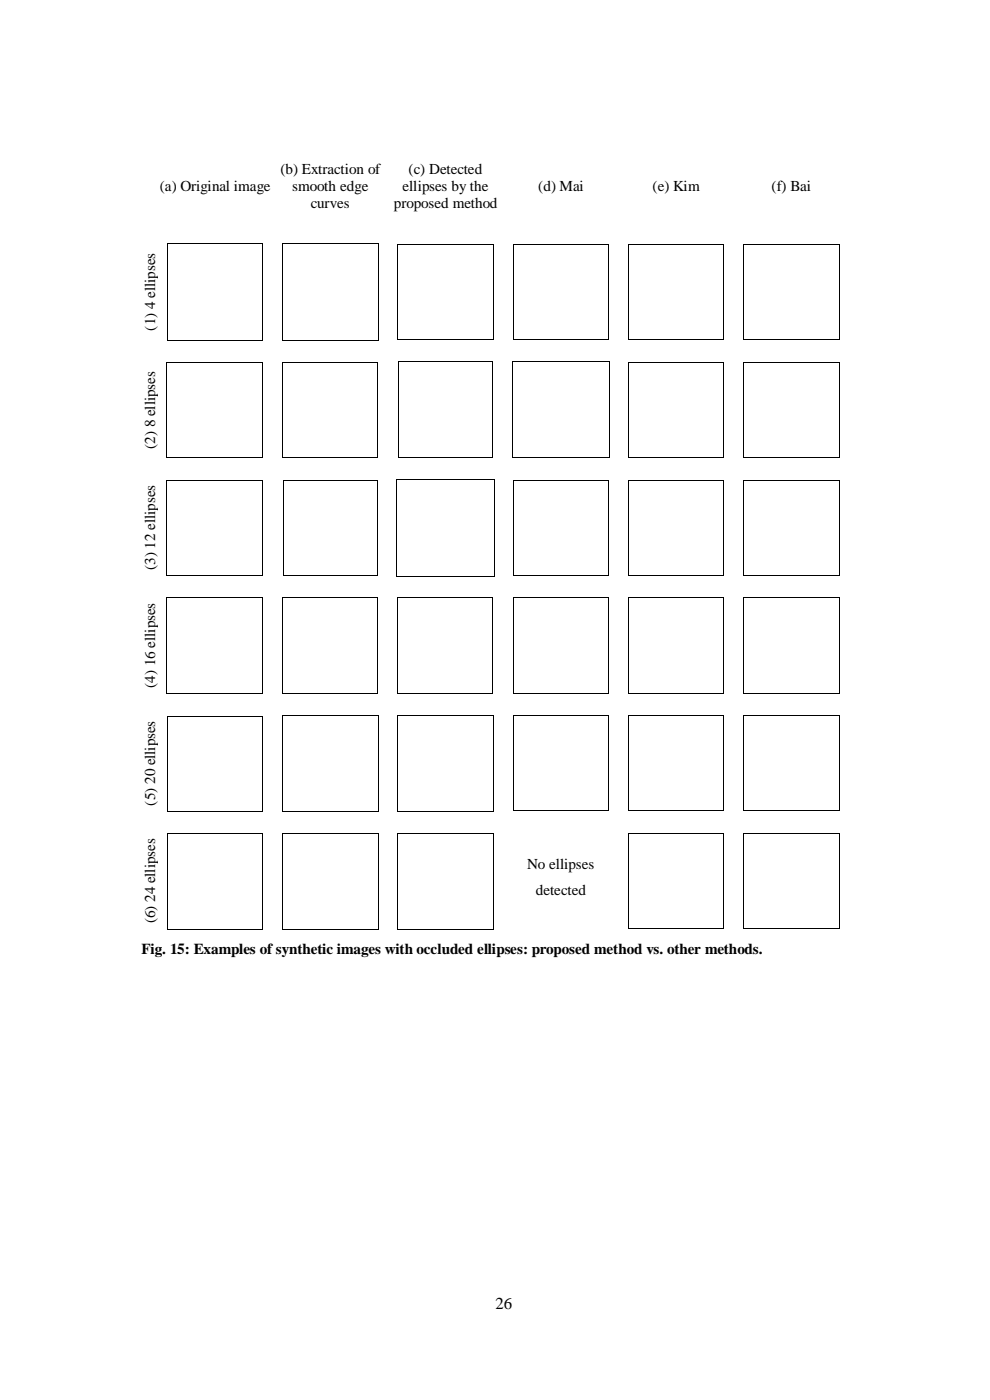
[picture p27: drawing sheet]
<svg xmlns="http://www.w3.org/2000/svg" width="210mm" height="297mm" viewBox="0 0 210 297" stroke-linecap="round" stroke-linejoin="round" font-family="sans-serif">
<defs><g id="words">
<text font-size="3.6" x="105.1" y="277.8">26</text>
<g font-size="3.2">
<text x="33.9" y="40.5">(a) Original image</text>
<text x="59.5" y="36.8">(b) Extraction of</text>
<text x="62" y="40.5">smooth edge</text>
<text x="85.4" y="40.5">ellipses by the</text>
<text x="86.6" y="36.8">(c) Detected</text>
<text x="114.2" y="40.5">(d) Mai</text>
<text x="138.4" y="40.5">(e) Kim</text>
<text x="163.6" y="40.5">(f) Bai</text>
<text x="65.9" y="44.2">curves</text>
<text x="83.5" y="44.2">proposed method</text>
<text x="32.9" y="70.1" transform="rotate(-90 32.9 70.1)">(1) 4 ellipses</text>
<text x="32.9" y="95.2" transform="rotate(-90 32.9 95.2)">(2) 8 ellipses</text>
<text x="32.9" y="120.9" transform="rotate(-90 32.9 120.9)">(3) 12 ellipses</text>
<text x="32.9" y="145.9" transform="rotate(-90 32.9 145.9)">(4) 16 ellipses</text>
<text x="32.9" y="170.9" transform="rotate(-90 32.9 170.9)">(5) 20 ellipses</text>
<text x="111.8" y="184.3">No ellipses</text>
<text x="113.7" y="189.8">detected</text>
<text x="32.9" y="195.9" transform="rotate(-90 32.9 195.9)">(6) 24 ellipses</text>
<text x="30" y="202.4">Fig. 15: Examples of synthetic images with occluded ellipses: proposed method vs. other methods.</text>
</g>
</g></defs>
<g fill="#000">
<path d="M35.4 51.7h.2v.1h-.2z" fill-rule="evenodd"/>
<path d="M35.4 51.7h.2v.1h-.2z" fill-rule="evenodd"/>
<path d="M55.7 51.7h.1v.1h-.1z" fill-rule="evenodd"/>
<path d="M55.7 51.7h.1v.1h-.1z" fill-rule="evenodd"/>
<path d="M59.8 51.7h.2v.1h-.2z" fill-rule="evenodd"/>
<path d="M59.8 51.7h.2v.1h-.2z" fill-rule="evenodd"/>
<path d="M80.1 51.7h.2v.1h-.2z" fill-rule="evenodd"/>
<path d="M80.1 51.7h.2v.1h-.2z" fill-rule="evenodd"/>
<path d="M84.2 51.8h.2v.2h-.2z" fill-rule="evenodd"/>
<path d="M84.2 51.8h.2v.2h-.2z" fill-rule="evenodd"/>
<path d="M104.5 51.8h.2v.2h-.2z" fill-rule="evenodd"/>
<path d="M104.5 51.8h.2v.2h-.2z" fill-rule="evenodd"/>
<path d="M108.8 51.8h.1v.2h-.1z" fill-rule="evenodd"/>
<path d="M108.8 51.8h.1v.2h-.1z" fill-rule="evenodd"/>
<path d="M128.9 51.8h.2v.2h-.2z" fill-rule="evenodd"/>
<path d="M128.9 51.8h.2v.2h-.2z" fill-rule="evenodd"/>
<path d="M133.2 51.8h.2v.2h-.2z" fill-rule="evenodd"/>
<path d="M133.2 51.8h.2v.2h-.2z" fill-rule="evenodd"/>
<path d="M153.4 51.8h.2v.2h-.2z" fill-rule="evenodd"/>
<path d="M153.4 51.8h.2v.2h-.2z" fill-rule="evenodd"/>
<path d="M157.7 51.8h.2v.2h-.2z" fill-rule="evenodd"/>
<path d="M157.7 51.8h.2v.2h-.2z" fill-rule="evenodd"/>
<path d="M177.9 51.8h.1v.2h-.1z" fill-rule="evenodd"/>
<path d="M177.9 51.8h.1v.2h-.1z" fill-rule="evenodd"/>
<path d="M35.3 76.8h.2v.2h-.2z" fill-rule="evenodd"/>
<path d="M35.3 76.8h.2v.2h-.2z" fill-rule="evenodd"/>
<path d="M35.4 72.1h.2v.1h-.2z" fill-rule="evenodd"/>
<path d="M35.4 72.1h.2v.1h-.2z" fill-rule="evenodd"/>
<path d="M55.7 72.1h.1v.1h-.1z" fill-rule="evenodd"/>
<path d="M55.7 72.1h.1v.1h-.1z" fill-rule="evenodd"/>
<path d="M55.7 76.8h.1v.2h-.1z" fill-rule="evenodd"/>
<path d="M55.7 76.8h.1v.2h-.1z" fill-rule="evenodd"/>
<path d="M59.8 72.1h.2v.1h-.2z" fill-rule="evenodd"/>
<path d="M59.8 72.1h.2v.1h-.2z" fill-rule="evenodd"/>
<path d="M59.9 76.7h.2v.2h-.2z" fill-rule="evenodd"/>
<path d="M59.9 76.7h.2v.2h-.2z" fill-rule="evenodd"/>
<path d="M80 76.7h.2v.2h-.2z" fill-rule="evenodd"/>
<path d="M80 76.7h.2v.2h-.2z" fill-rule="evenodd"/>
<path d="M80.1 72.1h.2v.1h-.2z" fill-rule="evenodd"/>
<path d="M80.1 72.1h.2v.1h-.2z" fill-rule="evenodd"/>
<path d="M84.2 72h.2v.2h-.2z" fill-rule="evenodd"/>
<path d="M84.2 72h.2v.2h-.2z" fill-rule="evenodd"/>
<path d="M84.4 76.6h.1v.2h-.1z" fill-rule="evenodd"/>
<path d="M84.4 76.6h.1v.2h-.1z" fill-rule="evenodd"/>
<path d="M104.4 76.6h.2v.2h-.2z" fill-rule="evenodd"/>
<path d="M104.4 76.6h.2v.2h-.2z" fill-rule="evenodd"/>
<path d="M104.5 72h.2v.2h-.2z" fill-rule="evenodd"/>
<path d="M104.5 72h.2v.2h-.2z" fill-rule="evenodd"/>
<path d="M108.6 76.6h.2v.2h-.2z" fill-rule="evenodd"/>
<path d="M108.6 76.6h.2v.2h-.2z" fill-rule="evenodd"/>
<path d="M108.8 72h.1v.2h-.1z" fill-rule="evenodd"/>
<path d="M108.8 72h.1v.2h-.1z" fill-rule="evenodd"/>
<path d="M128.9 72h.2v.2h-.2z" fill-rule="evenodd"/>
<path d="M128.9 72h.2v.2h-.2z" fill-rule="evenodd"/>
<path d="M129.1 76.6h.2v.2h-.2z" fill-rule="evenodd"/>
<path d="M129.1 76.6h.2v.2h-.2z" fill-rule="evenodd"/>
<path d="M133.2 72h.2v.2h-.2z" fill-rule="evenodd"/>
<path d="M133.2 72h.2v.2h-.2z" fill-rule="evenodd"/>
<path d="M133.2 76.8h.2v.2h-.2z" fill-rule="evenodd"/>
<path d="M133.2 76.8h.2v.2h-.2z" fill-rule="evenodd"/>
<path d="M153.4 72h.2v.2h-.2z" fill-rule="evenodd"/>
<path d="M153.4 72h.2v.2h-.2z" fill-rule="evenodd"/>
<path d="M153.4 76.8h.2v.2h-.2z" fill-rule="evenodd"/>
<path d="M153.4 76.8h.2v.2h-.2z" fill-rule="evenodd"/>
<path d="M157.7 72h.2v.2h-.2z" fill-rule="evenodd"/>
<path d="M157.7 72h.2v.2h-.2z" fill-rule="evenodd"/>
<path d="M157.7 76.8h.2v.2h-.2z" fill-rule="evenodd"/>
<path d="M157.7 76.8h.2v.2h-.2z" fill-rule="evenodd"/>
<path d="M177.9 72h.1v.2h-.1z" fill-rule="evenodd"/>
<path d="M177.9 72h.1v.2h-.1z" fill-rule="evenodd"/>
<path d="M177.9 76.8h.1v.2h-.1z" fill-rule="evenodd"/>
<path d="M177.9 76.8h.1v.2h-.1z" fill-rule="evenodd"/>
<path d="M35.3 97h.2v.1h-.2z" fill-rule="evenodd"/>
<path d="M35.3 97h.2v.1h-.2z" fill-rule="evenodd"/>
<path d="M55.7 97h.1v.1h-.1z" fill-rule="evenodd"/>
<path d="M55.7 97h.1v.1h-.1z" fill-rule="evenodd"/>
<path d="M59.9 97h.2v.1h-.2z" fill-rule="evenodd"/>
<path d="M59.9 97h.2v.1h-.2z" fill-rule="evenodd"/>
<path d="M80 97h.2v.1h-.2z" fill-rule="evenodd"/>
<path d="M80 97h.2v.1h-.2z" fill-rule="evenodd"/>
<path d="M84.4 97.1h.1v.1h-.1z" fill-rule="evenodd"/>
<path d="M84.4 97.1h.1v.1h-.1z" fill-rule="evenodd"/>
<path d="M104.4 97.1h.2v.1h-.2z" fill-rule="evenodd"/>
<path d="M104.4 97.1h.2v.1h-.2z" fill-rule="evenodd"/>
<path d="M108.6 97.1h.2v.1h-.2z" fill-rule="evenodd"/>
<path d="M108.6 97.1h.2v.1h-.2z" fill-rule="evenodd"/>
<path d="M129.1 97.1h.2v.1h-.2z" fill-rule="evenodd"/>
<path d="M129.1 97.1h.2v.1h-.2z" fill-rule="evenodd"/>
<path d="M133.2 97h.2v.1h-.2z" fill-rule="evenodd"/>
<path d="M133.2 97h.2v.1h-.2z" fill-rule="evenodd"/>
<path d="M153.4 97h.2v.1h-.2z" fill-rule="evenodd"/>
<path d="M153.4 97h.2v.1h-.2z" fill-rule="evenodd"/>
<path d="M157.7 97h.2v.1h-.2z" fill-rule="evenodd"/>
<path d="M157.7 97h.2v.1h-.2z" fill-rule="evenodd"/>
<path d="M177.9 97h.1v.1h-.1z" fill-rule="evenodd"/>
<path d="M177.9 97h.1v.1h-.1z" fill-rule="evenodd"/>
<path d="M35.3 101.8h.2v.2h-.2z" fill-rule="evenodd"/>
<path d="M35.3 101.8h.2v.2h-.2z" fill-rule="evenodd"/>
<path d="M55.7 101.8h.1v.2h-.1z" fill-rule="evenodd"/>
<path d="M55.7 101.8h.1v.2h-.1z" fill-rule="evenodd"/>
<path d="M60 101.9h.1v.1h-.1z" fill-rule="evenodd"/>
<path d="M60 101.9h.1v.1h-.1z" fill-rule="evenodd"/>
<path d="M80 101.9h.2v.1h-.2z" fill-rule="evenodd"/>
<path d="M80 101.9h.2v.1h-.2z" fill-rule="evenodd"/>
<path d="M84.1 101.7h.2v.2h-.2z" fill-rule="evenodd"/>
<path d="M84.1 101.7h.2v.2h-.2z" fill-rule="evenodd"/>
<path d="M104.7 101.7h.2v.2h-.2z" fill-rule="evenodd"/>
<path d="M104.7 101.7h.2v.2h-.2z" fill-rule="evenodd"/>
<path d="M108.8 101.8h.1v.2h-.1z" fill-rule="evenodd"/>
<path d="M108.8 101.8h.1v.2h-.1z" fill-rule="evenodd"/>
<path d="M128.9 101.8h.2v.2h-.2z" fill-rule="evenodd"/>
<path d="M128.9 101.8h.2v.2h-.2z" fill-rule="evenodd"/>
<path d="M133.2 101.8h.2v.2h-.2z" fill-rule="evenodd"/>
<path d="M133.2 101.8h.2v.2h-.2z" fill-rule="evenodd"/>
<path d="M153.4 101.8h.2v.2h-.2z" fill-rule="evenodd"/>
<path d="M153.4 101.8h.2v.2h-.2z" fill-rule="evenodd"/>
<path d="M157.7 101.8h.2v.2h-.2z" fill-rule="evenodd"/>
<path d="M157.7 101.8h.2v.2h-.2z" fill-rule="evenodd"/>
<path d="M177.9 101.8h.1v.2h-.1z" fill-rule="evenodd"/>
<path d="M177.9 101.8h.1v.2h-.1z" fill-rule="evenodd"/>
<path d="M35.3 122h.2v.1h-.2z" fill-rule="evenodd"/>
<path d="M35.3 122h.2v.1h-.2z" fill-rule="evenodd"/>
<path d="M35.3 126.6h.2v.2h-.2z" fill-rule="evenodd"/>
<path d="M35.3 126.6h.2v.2h-.2z" fill-rule="evenodd"/>
<path d="M55.7 122h.1v.1h-.1z" fill-rule="evenodd"/>
<path d="M55.7 122h.1v.1h-.1z" fill-rule="evenodd"/>
<path d="M55.7 126.6h.1v.2h-.1z" fill-rule="evenodd"/>
<path d="M55.7 126.6h.1v.2h-.1z" fill-rule="evenodd"/>
<path d="M59.9 126.7h.2v.2h-.2z" fill-rule="evenodd"/>
<path d="M59.9 126.7h.2v.2h-.2z" fill-rule="evenodd"/>
<path d="M60 122h.1v.1h-.1z" fill-rule="evenodd"/>
<path d="M60 122h.1v.1h-.1z" fill-rule="evenodd"/>
<path d="M80 122h.2v.1h-.2z" fill-rule="evenodd"/>
<path d="M80 122h.2v.1h-.2z" fill-rule="evenodd"/>
<path d="M80 126.7h.2v.2h-.2z" fill-rule="evenodd"/>
<path d="M80 126.7h.2v.2h-.2z" fill-rule="evenodd"/>
<path d="M84.1 122.1h.2v.2h-.2z" fill-rule="evenodd"/>
<path d="M84.1 122.1h.2v.2h-.2z" fill-rule="evenodd"/>
<path d="M84.3 126.8h.1v.2h-.1z" fill-rule="evenodd"/>
<path d="M84.3 126.8h.1v.2h-.1z" fill-rule="evenodd"/>
<path d="M104.4 126.8h.2v.2h-.2z" fill-rule="evenodd"/>
<path d="M104.4 126.8h.2v.2h-.2z" fill-rule="evenodd"/>
<path d="M104.7 122.1h.2v.2h-.2z" fill-rule="evenodd"/>
<path d="M104.7 122.1h.2v.2h-.2z" fill-rule="evenodd"/>
<path d="M108.8 122h.1v.1h-.1z" fill-rule="evenodd"/>
<path d="M108.8 122h.1v.1h-.1z" fill-rule="evenodd"/>
<path d="M108.8 126.8h.1v.2h-.1z" fill-rule="evenodd"/>
<path d="M108.8 126.8h.1v.2h-.1z" fill-rule="evenodd"/>
<path d="M128.9 122h.2v.1h-.2z" fill-rule="evenodd"/>
<path d="M128.9 122h.2v.1h-.2z" fill-rule="evenodd"/>
<path d="M128.9 126.8h.2v.2h-.2z" fill-rule="evenodd"/>
<path d="M128.9 126.8h.2v.2h-.2z" fill-rule="evenodd"/>
<path d="M133.2 122h.2v.1h-.2z" fill-rule="evenodd"/>
<path d="M133.2 122h.2v.1h-.2z" fill-rule="evenodd"/>
<path d="M133.2 126.8h.2v.2h-.2z" fill-rule="evenodd"/>
<path d="M133.2 126.8h.2v.2h-.2z" fill-rule="evenodd"/>
<path d="M153.4 122h.2v.1h-.2z" fill-rule="evenodd"/>
<path d="M153.4 122h.2v.1h-.2z" fill-rule="evenodd"/>
<path d="M153.4 126.8h.2v.2h-.2z" fill-rule="evenodd"/>
<path d="M153.4 126.8h.2v.2h-.2z" fill-rule="evenodd"/>
<path d="M157.7 122h.2v.1h-.2z" fill-rule="evenodd"/>
<path d="M157.7 122h.2v.1h-.2z" fill-rule="evenodd"/>
<path d="M157.7 126.8h.2v.2h-.2z" fill-rule="evenodd"/>
<path d="M157.7 126.8h.2v.2h-.2z" fill-rule="evenodd"/>
<path d="M177.9 122h.1v.1h-.1z" fill-rule="evenodd"/>
<path d="M177.9 122h.1v.1h-.1z" fill-rule="evenodd"/>
<path d="M177.9 126.8h.1v.2h-.1z" fill-rule="evenodd"/>
<path d="M177.9 126.8h.1v.2h-.1z" fill-rule="evenodd"/>
<path d="M35.3 147h.2v.2h-.2z" fill-rule="evenodd"/>
<path d="M35.3 147h.2v.2h-.2z" fill-rule="evenodd"/>
<path d="M35.4 151.8h.2v.2h-.2z" fill-rule="evenodd"/>
<path d="M35.4 151.8h.2v.2h-.2z" fill-rule="evenodd"/>
<path d="M55.6 151.8h.1v.2h-.1z" fill-rule="evenodd"/>
<path d="M55.6 151.8h.1v.2h-.1z" fill-rule="evenodd"/>
<path d="M55.7 147h.1v.2h-.1z" fill-rule="evenodd"/>
<path d="M55.7 147h.1v.2h-.1z" fill-rule="evenodd"/>
<path d="M59.9 147h.2v.2h-.2z" fill-rule="evenodd"/>
<path d="M59.9 147h.2v.2h-.2z" fill-rule="evenodd"/>
<path d="M59.9 151.8h.2v.1h-.2z" fill-rule="evenodd"/>
<path d="M59.9 151.8h.2v.1h-.2z" fill-rule="evenodd"/>
<path d="M80 147h.2v.2h-.2z" fill-rule="evenodd"/>
<path d="M80 147h.2v.2h-.2z" fill-rule="evenodd"/>
<path d="M80.1 151.8h.2v.1h-.2z" fill-rule="evenodd"/>
<path d="M80.1 151.8h.2v.1h-.2z" fill-rule="evenodd"/>
<path d="M84.3 146.9h.1v.2h-.1z" fill-rule="evenodd"/>
<path d="M84.3 146.9h.1v.2h-.1z" fill-rule="evenodd"/>
<path d="M84.3 151.7h.1v.1h-.1z" fill-rule="evenodd"/>
<path d="M84.3 151.7h.1v.1h-.1z" fill-rule="evenodd"/>
<path d="M104.4 146.9h.2v.2h-.2z" fill-rule="evenodd"/>
<path d="M104.4 146.9h.2v.2h-.2z" fill-rule="evenodd"/>
<path d="M104.5 151.7h.2v.1h-.2z" fill-rule="evenodd"/>
<path d="M104.5 151.7h.2v.1h-.2z" fill-rule="evenodd"/>
<path d="M108.8 146.9h.1v.2h-.1z" fill-rule="evenodd"/>
<path d="M108.8 146.9h.1v.2h-.1z" fill-rule="evenodd"/>
<path d="M108.8 151.8h.1v.1h-.1z" fill-rule="evenodd"/>
<path d="M108.8 151.8h.1v.1h-.1z" fill-rule="evenodd"/>
<path d="M128.9 146.9h.2v.2h-.2z" fill-rule="evenodd"/>
<path d="M128.9 146.9h.2v.2h-.2z" fill-rule="evenodd"/>
<path d="M128.9 151.8h.2v.1h-.2z" fill-rule="evenodd"/>
<path d="M128.9 151.8h.2v.1h-.2z" fill-rule="evenodd"/>
<path d="M133.2 146.9h.2v.2h-.2z" fill-rule="evenodd"/>
<path d="M133.2 146.9h.2v.2h-.2z" fill-rule="evenodd"/>
<path d="M133.2 151.8h.2v.1h-.2z" fill-rule="evenodd"/>
<path d="M133.2 151.8h.2v.1h-.2z" fill-rule="evenodd"/>
<path d="M153.4 146.9h.2v.2h-.2z" fill-rule="evenodd"/>
<path d="M153.4 146.9h.2v.2h-.2z" fill-rule="evenodd"/>
<path d="M153.4 151.8h.2v.1h-.2z" fill-rule="evenodd"/>
<path d="M153.4 151.8h.2v.1h-.2z" fill-rule="evenodd"/>
<path d="M157.7 146.9h.2v.2h-.2z" fill-rule="evenodd"/>
<path d="M157.7 146.9h.2v.2h-.2z" fill-rule="evenodd"/>
<path d="M157.7 151.8h.2v.1h-.2z" fill-rule="evenodd"/>
<path d="M157.7 151.8h.2v.1h-.2z" fill-rule="evenodd"/>
<path d="M177.9 146.9h.1v.2h-.1z" fill-rule="evenodd"/>
<path d="M177.9 146.9h.1v.2h-.1z" fill-rule="evenodd"/>
<path d="M177.9 151.8h.1v.1h-.1z" fill-rule="evenodd"/>
<path d="M177.9 151.8h.1v.1h-.1z" fill-rule="evenodd"/>
<path d="M35.4 172h.2v.2h-.2z" fill-rule="evenodd"/>
<path d="M35.4 172h.2v.2h-.2z" fill-rule="evenodd"/>
<path d="M35.4 176.7h.2v.1h-.2z" fill-rule="evenodd"/>
<path d="M35.4 176.7h.2v.1h-.2z" fill-rule="evenodd"/>
<path d="M55.6 172h.1v.2h-.1z" fill-rule="evenodd"/>
<path d="M55.6 172h.1v.2h-.1z" fill-rule="evenodd"/>
<path d="M55.7 176.7h.1v.1h-.1z" fill-rule="evenodd"/>
<path d="M55.7 176.7h.1v.1h-.1z" fill-rule="evenodd"/>
<path d="M59.8 176.7h.2v.2h-.2z" fill-rule="evenodd"/>
<path d="M59.8 176.7h.2v.2h-.2z" fill-rule="evenodd"/>
<path d="M59.9 172h.2v.2h-.2z" fill-rule="evenodd"/>
<path d="M59.9 172h.2v.2h-.2z" fill-rule="evenodd"/>
<path d="M80.1 172h.2v.2h-.2z" fill-rule="evenodd"/>
<path d="M80.1 172h.2v.2h-.2z" fill-rule="evenodd"/>
<path d="M80.1 176.7h.2v.2h-.2z" fill-rule="evenodd"/>
<path d="M80.1 176.7h.2v.2h-.2z" fill-rule="evenodd"/>
<path d="M84.2 176.7h.2v.1h-.2z" fill-rule="evenodd"/>
<path d="M84.2 176.7h.2v.1h-.2z" fill-rule="evenodd"/>
<path d="M84.3 172.1h.1v.2h-.1z" fill-rule="evenodd"/>
<path d="M84.3 172.1h.1v.2h-.1z" fill-rule="evenodd"/>
<path d="M104.5 172.1h.2v.2h-.2z" fill-rule="evenodd"/>
<path d="M104.5 172.1h.2v.2h-.2z" fill-rule="evenodd"/>
<path d="M104.5 176.7h.2v.1h-.2z" fill-rule="evenodd"/>
<path d="M104.5 176.7h.2v.1h-.2z" fill-rule="evenodd"/>
<path d="M108.8 171.9h.1v.2h-.1z" fill-rule="evenodd"/>
<path d="M108.8 171.9h.1v.2h-.1z" fill-rule="evenodd"/>
<path d="M128.9 171.9h.2v.2h-.2z" fill-rule="evenodd"/>
<path d="M128.9 171.9h.2v.2h-.2z" fill-rule="evenodd"/>
<path d="M133.2 171.9h.2v.2h-.2z" fill-rule="evenodd"/>
<path d="M133.2 171.9h.2v.2h-.2z" fill-rule="evenodd"/>
<path d="M133.2 176.8h.2v.2h-.2z" fill-rule="evenodd"/>
<path d="M133.2 176.8h.2v.2h-.2z" fill-rule="evenodd"/>
<path d="M153.4 171.9h.2v.2h-.2z" fill-rule="evenodd"/>
<path d="M153.4 171.9h.2v.2h-.2z" fill-rule="evenodd"/>
<path d="M153.4 176.8h.2v.2h-.2z" fill-rule="evenodd"/>
<path d="M153.4 176.8h.2v.2h-.2z" fill-rule="evenodd"/>
<path d="M157.7 171.9h.2v.2h-.2z" fill-rule="evenodd"/>
<path d="M157.7 171.9h.2v.2h-.2z" fill-rule="evenodd"/>
<path d="M157.7 176.8h.2v.2h-.2z" fill-rule="evenodd"/>
<path d="M157.7 176.8h.2v.2h-.2z" fill-rule="evenodd"/>
<path d="M177.9 171.9h.1v.2h-.1z" fill-rule="evenodd"/>
<path d="M177.9 171.9h.1v.2h-.1z" fill-rule="evenodd"/>
<path d="M177.9 176.8h.1v.2h-.1z" fill-rule="evenodd"/>
<path d="M177.9 176.8h.1v.2h-.1z" fill-rule="evenodd"/>
<path d="M35.4 197.2h.2v.1h-.2z" fill-rule="evenodd"/>
<path d="M35.4 197.2h.2v.1h-.2z" fill-rule="evenodd"/>
<path d="M55.7 197.2h.1v.1h-.1z" fill-rule="evenodd"/>
<path d="M55.7 197.2h.1v.1h-.1z" fill-rule="evenodd"/>
<path d="M59.8 197.1h.2v.1h-.2z" fill-rule="evenodd"/>
<path d="M59.8 197.1h.2v.1h-.2z" fill-rule="evenodd"/>
<path d="M80.1 197.1h.2v.1h-.2z" fill-rule="evenodd"/>
<path d="M80.1 197.1h.2v.1h-.2z" fill-rule="evenodd"/>
<path d="M84.2 197.1h.2v.1h-.2z" fill-rule="evenodd"/>
<path d="M84.2 197.1h.2v.1h-.2z" fill-rule="evenodd"/>
<path d="M104.5 197.1h.2v.1h-.2z" fill-rule="evenodd"/>
<path d="M104.5 197.1h.2v.1h-.2z" fill-rule="evenodd"/>
<path d="M133.2 197h.2v.2h-.2z" fill-rule="evenodd"/>
<path d="M133.2 197h.2v.2h-.2z" fill-rule="evenodd"/>
<path d="M153.4 197h.2v.2h-.2z" fill-rule="evenodd"/>
<path d="M153.4 197h.2v.2h-.2z" fill-rule="evenodd"/>
<path d="M157.7 197h.2v.2h-.2z" fill-rule="evenodd"/>
<path d="M157.7 197h.2v.2h-.2z" fill-rule="evenodd"/>
<path d="M177.9 197h.1v.2h-.1z" fill-rule="evenodd"/>
<path d="M177.9 197h.1v.2h-.1z" fill-rule="evenodd"/>
</g>
<g fill="none" stroke="#000" stroke-width=".21">
<path d="M35.5 51.8v20.3M35.6 51.7h20.1M55.7 51.8v20.3M59.9 51.8v20.3M60 51.7h20.1M80.2 51.8v20.3M84.3 52v20M84.4 51.9h20.1M104.6 52v20M108.8 52v20M108.9 51.9h20M129 52v20"/>
<path d="M133.3 52v20M133.4 51.9h20M153.5 52v20M157.8 52v20M157.9 51.9h20M178 52v20M35.4 77v20M35.5 76.9h20.2M35.6 72.2h20.1M55.7 77v20M60 76.9v20.1M60 72.2h20.1"/>
<path d="M60.1 76.8h19.9M80.1 76.9v20.1M84.4 72.1h20.1M84.4 76.8v20.3M84.5 76.7h19.9M104.5 76.8v20.3M108.7 76.8v20.3M108.8 76.7h20.3M108.9 72.1h20M129.2 76.8v20.3M133.3 77v20M133.4 72.1h20"/>
<path d="M133.4 76.9h20M153.5 77v20M157.8 77v20M157.9 72.1h20M157.9 76.9h20M178 77v20M35.5 97.1h20.2M60.1 97.1h19.9M84.5 97.1h19.9M108.8 97.1h20.3M133.4 97.1h20M157.9 97.1h20"/>
<path d="M35.4 102v20M35.5 101.9h20.2M55.7 102v20M60.1 102.1v19.9M60.1 102h19.9M80.1 102.1v19.9M84.2 101.9v20.2M84.3 101.8h20.4M104.8 101.9v20.2M108.8 102v20M108.9 101.9h20M129 102v20"/>
<path d="M133.3 102v20M133.4 101.9h20M153.5 102v20M157.8 102v20M157.9 101.9h20M178 102v20M35.4 126.8v20.2M35.5 122h20.2M35.5 126.7h20.2M55.7 126.8v20.2M60 126.9v20.1M60.1 126.8h19.9"/>
<path d="M60.1 122h19.9M80.1 126.9v20.1M84.3 122.2h20.4M84.4 126.9v20M84.4 126.9h20M104.5 126.9v20M108.8 126.9v20M108.9 122h20M108.9 126.9h20M129 126.9v20M133.3 126.9v20M133.4 122h20"/>
<path d="M133.4 126.9h20M153.5 126.9v20M157.8 126.9v20M157.9 122h20M157.9 126.9h20M178 126.9v20M35.5 147.1h20.2M35.5 152v20M35.6 151.9h20M55.7 152v20M60 151.9v20.1M60.1 147.1h19.9"/>
<path d="M60.1 151.8h20M80.2 151.9v20.1M84.4 151.8v20.3M84.4 147h20M84.4 151.8h20.1M104.6 151.8v20.3M108.8 151.9v20M108.9 147h20M108.9 151.8h20M129 151.9v20M133.3 151.9v20M133.4 147h20"/>
<path d="M133.4 151.8h20M153.5 151.9v20M157.8 151.9v20M157.9 147h20M157.9 151.8h20M178 151.9v20M35.5 176.8v20.4M35.6 172.1h20M35.6 176.7h20.1M55.7 176.8v20.4M59.9 176.9v20.2M60 176.8h20.1"/>
<path d="M60.1 172.1h20M80.2 176.9v20.2M84.3 176.8v20.3M84.4 176.7h20.1M84.4 172.2h20.1M104.6 176.8v20.3M108.9 172h20M133.3 177v20M133.4 172h20M133.4 176.9h20M153.5 177v20M157.8 177v20"/>
<path d="M157.9 172h20M157.9 176.9h20M178 177v20M35.6 197.2h20.1M60 197.2h20.1M84.4 197.2h20.1M133.4 197.1h20M157.9 197.1h20"/>
</g>
<use href="#words"/>
</svg>
